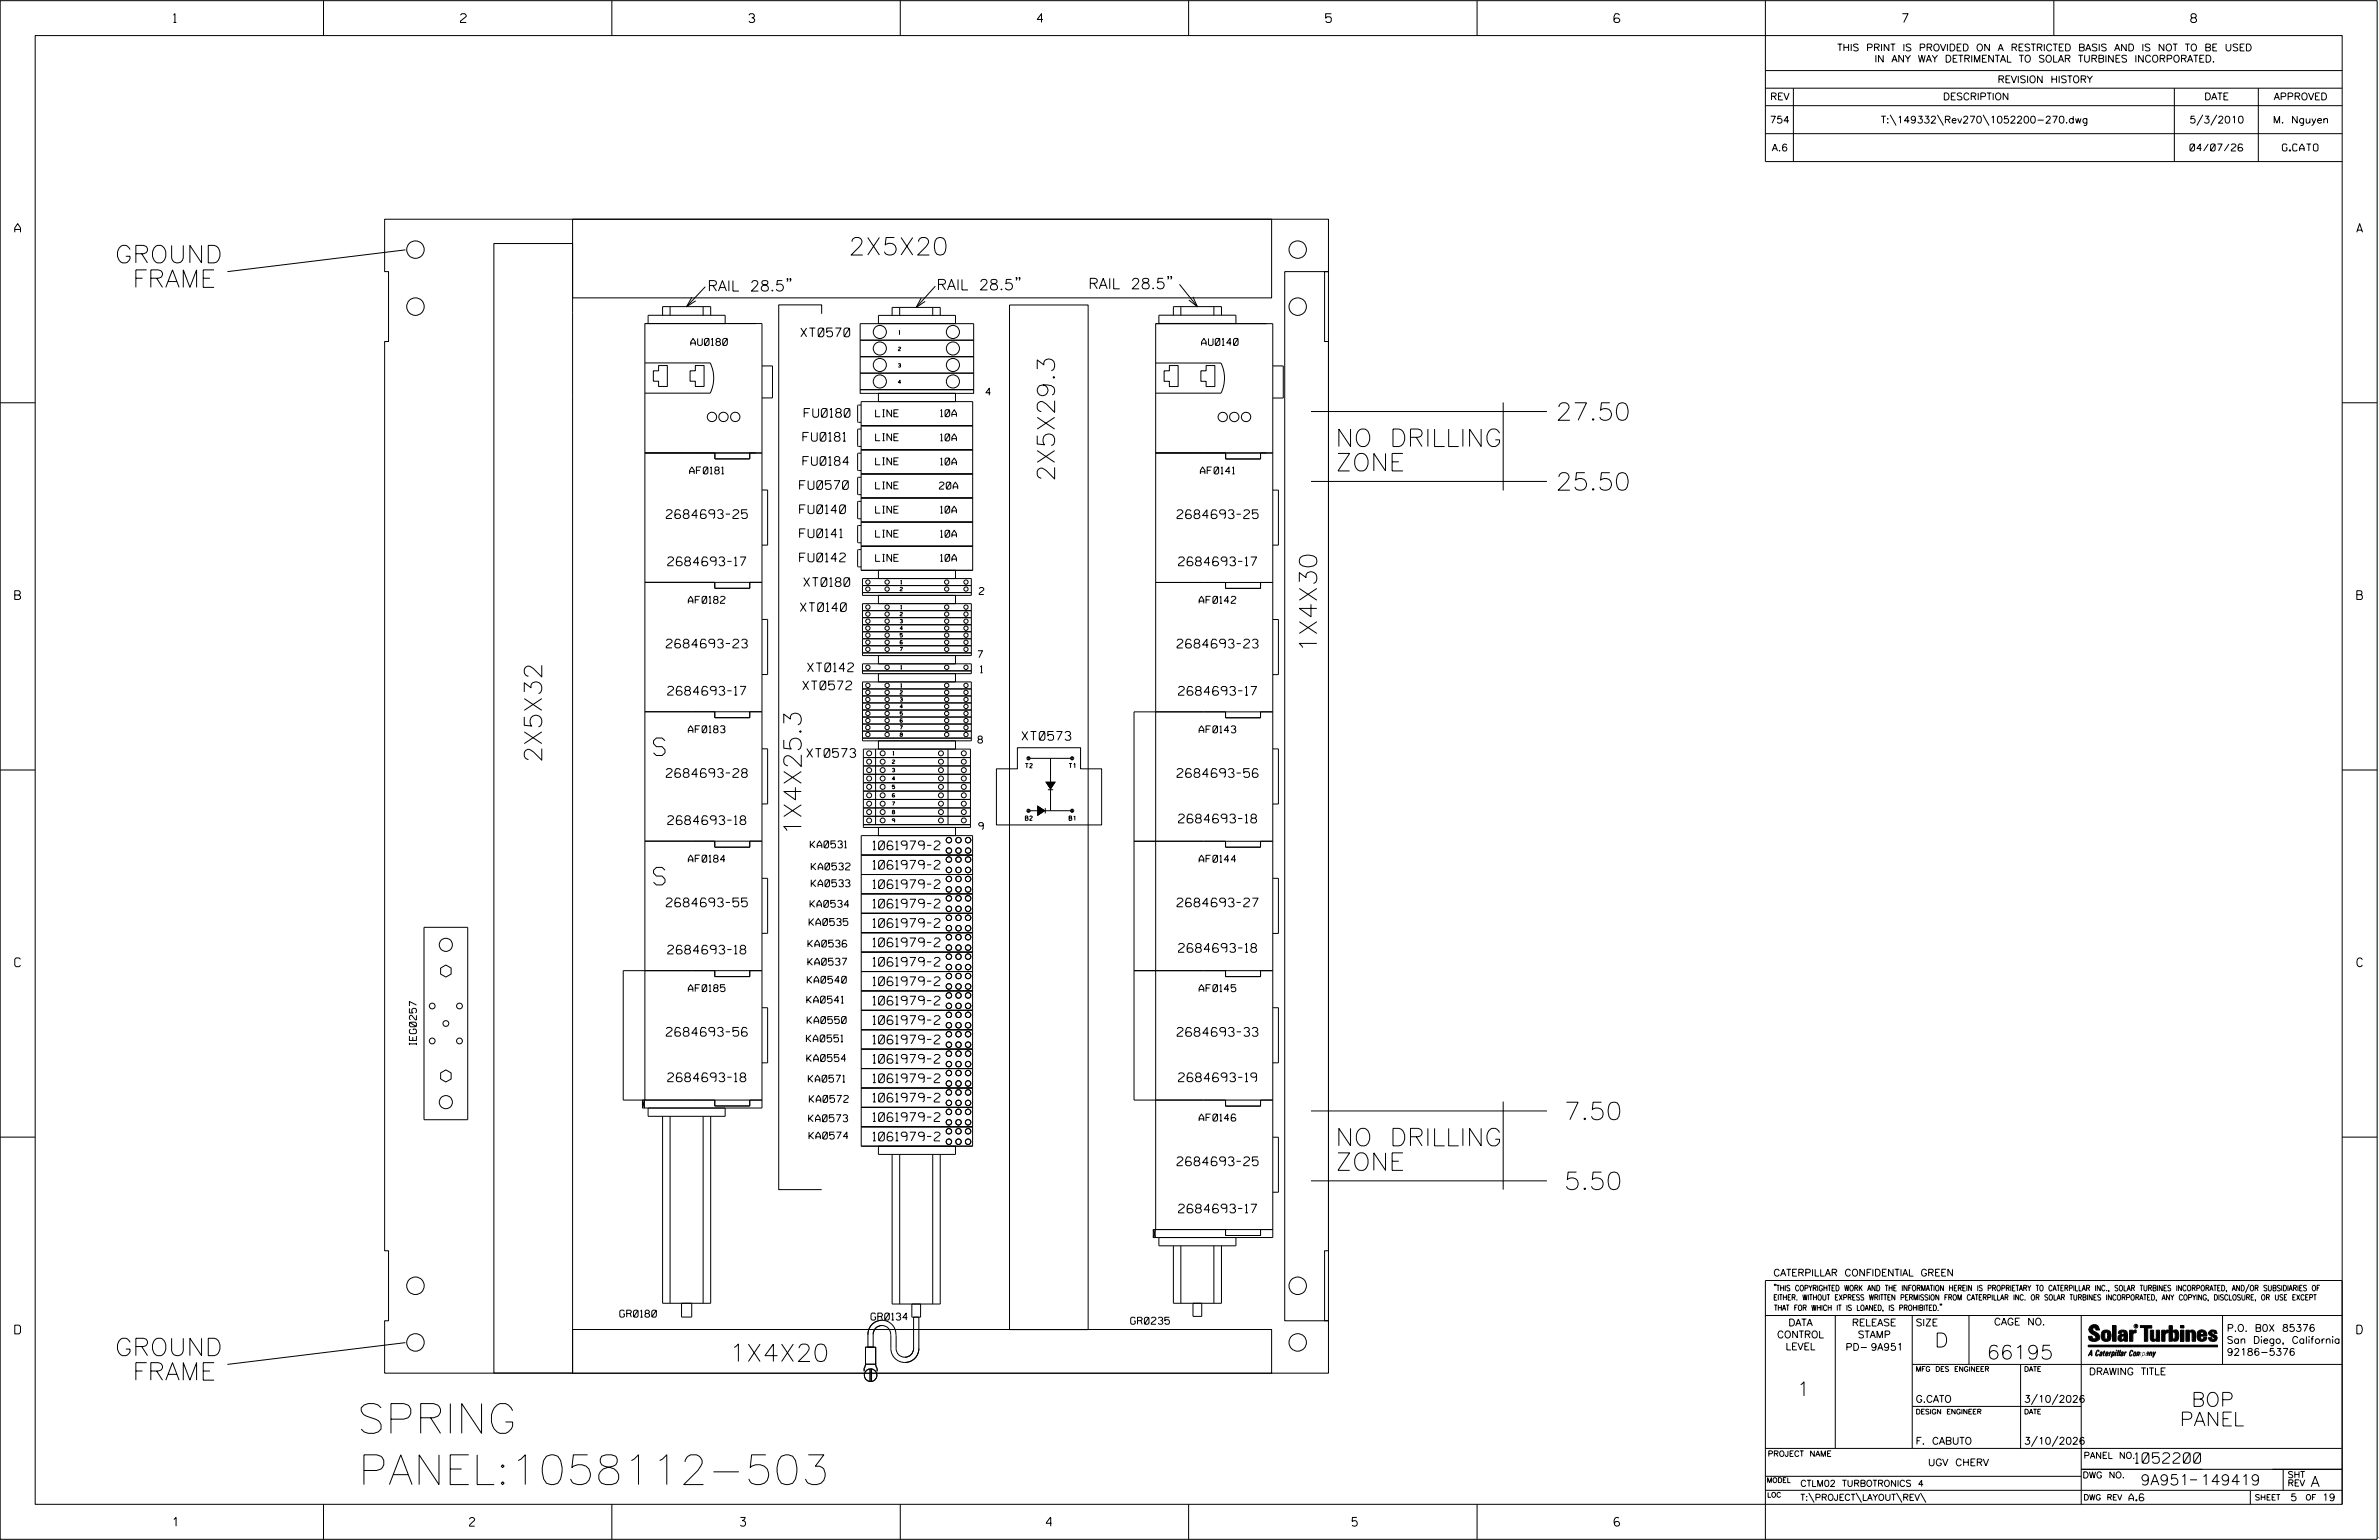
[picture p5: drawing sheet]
<svg xmlns="http://www.w3.org/2000/svg" width="864mm" height="559mm" viewBox="0 0 864 559" stroke-linecap="round" stroke-linejoin="round" font-family="sans-serif">
<defs><g id="words">
<g font-size="10.8">
<text x="129.6" y="520.1">SPRING</text>
<text x="130.1" y="538.7">PANEL:1058112-503</text>
</g>
<g font-size="6.3">
<text x="41.8" y="95.4">GROUND</text>
<text x="308.1" y="92.5">2X5X20</text>
<text x="44.3" y="104.3">FRAME</text>
<text x="564.7" y="152.5">27.50</text>
<text x="484.8" y="162">NO DRILLING</text>
<text x="484.8" y="170.9">ZONE</text>
<text x="382.9" y="174.7" transform="rotate(-90 382.9 174.7)">2X5X29.3</text>
<text x="564.7" y="177.9">25.50</text>
<text x="478" y="236.8" transform="rotate(-90 478 236.8)">1X4X30</text>
<text x="237.2" y="274.1">S</text>
<text x="196.7" y="276.8" transform="rotate(-90 196.7 276.8)">2X5X32</text>
<text x="290.9" y="303.2" transform="rotate(-90 290.9 303.2)">1X4X25.3</text>
<text x="237.2" y="321.1">S</text>
<text x="567.7" y="406.3">7.50</text>
<text x="484.8" y="415.8">NO DRILLING</text>
<text x="484.8" y="424.7">ZONE</text>
<text x="567.7" y="431.7">5.50</text>
<text x="41.8" y="491.9">GROUND</text>
<text x="264.7" y="494">1X4X20</text>
<text x="44.3" y="500.8">FRAME</text>
</g>
<g font-size="5.1">
<text x="702.3" y="488.8">D</text>
<text x="721.2" y="493.2">66195</text>
<text x="652.2" y="506.5">1</text>
<text x="795.5" y="510.3">BOP</text>
<text x="791.3" y="517.4">PANEL</text>
</g>
<g font-size="3.8">
<text x="256.8" y="105.6">RAIL 28.5&quot;</text>
<text x="340" y="105.2">RAIL 28.5&quot;</text>
<text x="395" y="104.8">RAIL 28.5&quot;</text>
<text x="775.1" y="531">1052200</text>
<text x="777" y="538.9">9A951</text>
<text x="798.8" y="538.9">149419</text>
<text x="838.8" y="539.5">A</text>
</g>
<g font-size="3.2">
<text x="63" y="8.2">1</text>
<text x="167.2" y="8.2">2</text>
<text x="271.8" y="8.2">3</text>
<text x="376.5" y="8.2">4</text>
<text x="481.2" y="8.2">5</text>
<text x="690.6" y="8.2">7</text>
<text x="795.3" y="8.2">8</text>
<text x="5.4" y="84.3">A</text>
<text x="855.5" y="84.3">A</text>
<text x="290.7" y="122.2">XT0570</text>
<text x="291.9" y="151.4">FU0180</text>
<text x="291.5" y="160.1">FU0181</text>
<text x="291.5" y="168.8">FU0184</text>
<text x="290.3" y="177.6">FU0570</text>
<text x="241.9" y="188.1">2684693-25</text>
<text x="290.3" y="186.4">FU0140</text>
<text x="427.3" y="188.2">2684693-25</text>
<text x="290.3" y="195.1">FU0141</text>
<text x="290.3" y="203.9">FU0142</text>
<text x="242.4" y="205.3">2684693-17</text>
<text x="427.8" y="205.3">2684693-17</text>
<text x="291.8" y="212.8">XT0180</text>
<text x="5.4" y="217.5">B</text>
<text x="290.6" y="221.9">XT0140</text>
<text x="855.6" y="217.5">B</text>
<text x="241.9" y="235.1">2684693-23</text>
<text x="427.3" y="235.1">2684693-23</text>
<text x="293.2" y="243.7">XT0142</text>
<text x="291.4" y="250.3">XT0572</text>
<text x="242.4" y="252.2">2684693-17</text>
<text x="427.8" y="252.3">2684693-17</text>
<text x="371" y="268.6">XT0573</text>
<text x="292.9" y="274.8">XT0573</text>
<text x="241.9" y="282.1">2684693-28</text>
<text x="427.3" y="282.1">2684693-56</text>
<text x="242.4" y="299.2">2684693-18</text>
<text x="427.8" y="298.6">2684693-18</text>
<text x="316.9" y="308.3">1061979-2</text>
<text x="316.9" y="315.4">1061979-2</text>
<text x="316.9" y="322.4">1061979-2</text>
<text x="241.9" y="329">2684693-55</text>
<text x="316.9" y="329.5">1061979-2</text>
<text x="427.3" y="329.1">2684693-27</text>
<text x="316.9" y="336.5">1061979-2</text>
<text x="242.4" y="346.2">2684693-18</text>
<text x="316.9" y="343.5">1061979-2</text>
<text x="427.8" y="345.5">2684693-18</text>
<text x="5.4" y="350.8">C</text>
<text x="316.9" y="350.6">1061979-2</text>
<text x="855.6" y="350.8">C</text>
<text x="316.9" y="357.6">1061979-2</text>
<text x="316.9" y="364.7">1061979-2</text>
<text x="316.9" y="371.7">1061979-2</text>
<text x="241.9" y="376">2684693-56</text>
<text x="427.3" y="376">2684693-33</text>
<text x="316.9" y="378.8">1061979-2</text>
<text x="316.9" y="385.8">1061979-2</text>
<text x="242.4" y="392.5">2684693-18</text>
<text x="316.9" y="392.8">1061979-2</text>
<text x="427.8" y="392.5">2684693-19</text>
<text x="316.9" y="399.9">1061979-2</text>
<text x="316.9" y="406.9">1061979-2</text>
<text x="316.9" y="414">1061979-2</text>
<text x="427.3" y="423">2684693-25</text>
<text x="427.8" y="440.1">2684693-17</text>
<text x="5.4" y="484">D</text>
<text x="855.6" y="484">D</text>
<text x="62.8" y="553.8">1</text>
<text x="170.4" y="553.8">2</text>
<text x="268.8" y="553.8">3</text>
<text x="379.8" y="553.8">4</text>
<text x="490.8" y="553.8">5</text>
<text x="585.9" y="553.8">6</text>
</g>
<g font-size="2.5">
<text x="666.9" y="18.5">THIS PRINT IS PROVIDED ON A RESTRICTED BASIS AND IS NOT TO BE USED</text>
<text x="680.5" y="22.6">IN ANY WAY DETRIMENTAL TO SOLAR TURBINES INCORPORATED.</text>
<text x="725.1" y="30">REVISION HISTORY</text>
<text x="642.6" y="36.3">REV</text>
<text x="705.3" y="36.3">DESCRIPTION</text>
<text x="800.2" y="36.3">DATE</text>
<text x="825.4" y="36.3">APPROVED</text>
<text x="642.4" y="44.7">754</text>
<text x="682.8" y="44.7">T:\149332\Rev270\1052200-270.dwg</text>
<text x="794.8" y="44.7">5/3/2010</text>
<text x="825.1" y="44.7">M. Nguyen</text>
<text x="643.2" y="54.8">A.6</text>
<text x="795" y="54.8">04/07/26</text>
<text x="828.5" y="54.8">G.CATO</text>
<text x="250.7" y="125.3">AU0180</text>
<text x="436.2" y="125.3">AU0140</text>
<text x="357.9" y="143.4">4</text>
<text x="317.8" y="151.2">LINE</text>
<text x="341.4" y="151.2">10A</text>
<text x="317.8" y="159.9">LINE</text>
<text x="341.4" y="160">10A</text>
<text x="250.3" y="172">AF0181</text>
<text x="317.8" y="168.7">LINE</text>
<text x="341.4" y="168.7">10A</text>
<text x="435.7" y="172">AF0141</text>
<text x="317.8" y="177.4">LINE</text>
<text x="341" y="177.5">20A</text>
<text x="317.8" y="186.2">LINE</text>
<text x="341.4" y="186.2">10A</text>
<text x="317.8" y="194.9">LINE</text>
<text x="341.4" y="194.9">10A</text>
<text x="317.8" y="203.7">LINE</text>
<text x="341.4" y="203.7">10A</text>
<text x="355.5" y="215.7">2</text>
<text x="249.9" y="218.9">AF0182</text>
<text x="435.3" y="218.9">AF0142</text>
<text x="355" y="238.7">7</text>
<text x="355.9" y="244.1">1</text>
<text x="249.9" y="265.9">AF0183</text>
<text x="355" y="269.6">8</text>
<text x="435.3" y="265.9">AF0143</text>
<text x="355.3" y="301">9</text>
<text x="294.1" y="307.7">KA0531</text>
<text x="249.9" y="312.9">AF0184</text>
<text x="294.5" y="315.7">KA0532</text>
<text x="435.3" y="312.9">AF0144</text>
<text x="294.5" y="321.8">KA0533</text>
<text x="294.1" y="329.2">KA0534</text>
<text x="293.7" y="335.8">KA0535</text>
<text x="293.3" y="343.7">KA0536</text>
<text x="293.3" y="350.2">KA0537</text>
<text x="249.9" y="359.8">AF0185</text>
<text x="293" y="356.8">KA0540</text>
<text x="435.3" y="359.8">AF0145</text>
<text x="292.9" y="364">KA0541</text>
<text x="293" y="371.4">KA0550</text>
<text x="151.2" y="379.2" transform="rotate(-90 151.2 379.2)">IEG0257</text>
<text x="292.7" y="378.1">KA0551</text>
<text x="292.9" y="385.2">KA0554</text>
<text x="293.4" y="392.7">KA0571</text>
<text x="293.8" y="400">KA0572</text>
<text x="293.6" y="407">KA0573</text>
<text x="435.3" y="406.8">AF0146</text>
<text x="293.7" y="413.3">KA0574</text>
<text x="643.8" y="463">CATERPILLAR CONFIDENTIAL GREEN</text>
<text x="225" y="477.9">GR0180</text>
<text x="316.2" y="479">GR0134</text>
<text x="410.4" y="480.5">GR0235</text>
<text x="645.1" y="485.5">CONTROL</text>
<text x="649.2" y="481.1">DATA</text>
<text x="672.3" y="481.1">RELEASE</text>
<text x="674.4" y="485.5">STAMP</text>
<text x="695.4" y="481.1">SIZE</text>
<text x="723.8" y="480.8">CAGE NO.</text>
<text x="808.4" y="483.1">P.O. B0X 85376</text>
<text x="648.2" y="489.8">LEVEL</text>
<text x="669.9" y="490">PD- 9A951</text>
<text x="808.4" y="487.5">San Diego, California</text>
<text x="808.4" y="491.8">92186-5376</text>
<text x="758.3" y="498.9">DRAWING TITLE</text>
<text x="695.4" y="508.9">G.CATO</text>
<text x="734.8" y="508.9">3/10/2026</text>
<text x="695.4" y="524.1">F. CABUTO</text>
<text x="734.8" y="524.1">3/10/2026</text>
<text x="699.9" y="531.9">UGV CHERV</text>
<text x="772.8" y="544.6">A.6</text>
<text x="831.4" y="544.6">5</text>
<text x="843" y="544.6">19</text>
</g>
<g font-size="2.3">
<text x="756.4" y="529.2">PANEL NO.</text>
<text x="653.5" y="539.4">CTLM02 TURBOTRONICS 4</text>
<text x="756" y="536.3">DWG NO.</text>
<text x="830.4" y="539.3">REV</text>
<text x="830.4" y="536.2">SHT</text>
<text x="653.5" y="544.5">T:\PROJECT\LAYOUT\REV\</text>
</g>
<g font-size="2">
<text x="643.8" y="468.4">&quot;THIS COPYRIGHTED WORK AND THE INFORMATION HEREIN IS PROPRIETARY TO CATERPILLAR INC., SOLAR TURBINES INCORPORATED, AND/OR SUBSIDIARIES OF</text>
<text x="643.8" y="471.8">EITHER. WITHOUT EXPRESS WRITTEN PERMISSION FROM CATERPILLAR INC. OR SOLAR TURBINES INCORPORATED, ANY COPYING, DISCLOSURE, OR USE EXCEPT</text>
<text x="644" y="475.6">THAT FOR WHICH IT IS LOANED, IS PROHIBITED.&quot;</text>
<text x="641.7" y="528.5">PROJECT NAME</text>
<text x="756.3" y="544.3">DWG REV</text>
<text x="818.5" y="544.3">SHEET</text>
<text x="836.9" y="544.3">OF</text>
</g>
<g font-size="1.8">
<text x="695.4" y="497.6">MFG DES ENGINEER</text>
<text x="734.8" y="497.6">DATE</text>
<text x="695.4" y="513.1">DESIGN ENGINEER</text>
<text x="734.8" y="513.1">DATE</text>
<text x="641.3" y="538">MODEL</text>
<text x="641.5" y="543.3">LOC</text>
</g>
<g font-size="1.6">
<text x="372.2" y="278.6">T2</text>
<text x="388.1" y="278.6">T1</text>
<text x="372.2" y="297.7">B2</text>
<text x="388.1" y="297.7">B1</text>
</g>
<g font-size="1.3">
<text x="326.3" y="121.2">1</text>
<text x="326.1" y="127.2">2</text>
<text x="326.1" y="133.2">3</text>
<text x="326.1" y="139.2">4</text>
<text x="326.8" y="214.4">2</text>
<text x="327" y="211.9">1</text>
<text x="327" y="220.9">1</text>
<text x="326.8" y="223.5">2</text>
<text x="326.8" y="226">3</text>
<text x="326.8" y="231.1">5</text>
<text x="326.8" y="228.6">4</text>
<text x="326.8" y="233.7">6</text>
<text x="326.8" y="236.2">7</text>
<text x="327" y="242.8">1</text>
<text x="326.8" y="251.9">2</text>
<text x="327" y="249.3">1</text>
<text x="326.8" y="254.4">3</text>
<text x="326.8" y="257">4</text>
<text x="326.8" y="262.1">6</text>
<text x="326.8" y="259.5">5</text>
<text x="326.8" y="267.2">8</text>
<text x="326.8" y="264.6">7</text>
<text x="324.1" y="274">1</text>
<text x="323.9" y="277">2</text>
<text x="323.9" y="280.1">3</text>
<text x="323.9" y="283.1">4</text>
<text x="323.9" y="286.2">5</text>
<text x="323.9" y="289.2">6</text>
<text x="323.9" y="292.3">7</text>
<text x="323.9" y="295.3">8</text>
<text x="323.9" y="298.3">9</text>
</g>
<text font-size=".9" x="775.1" y="481.7">R</text>
</g></defs>
<g fill="none" stroke="#000" stroke-width=".36">
<path d="M.1 .2h862.8v558.4h-862.8zM12.8 12.9h837.4v533h-837.4zM117.4 .2v12.7M222.1 .2v12.7M326.8 .2v12.7M431.5 .2v12.7M536.2 .2v12.7M587.9 5.5l-.5-.5h-1l-.5 1v1.7l.5 .4h1l.6-.4v-.6l-.6-.5h-1l-.5 .5M640.9 .2v58.4h209.3M745.6 .2v12.7M640.9 25.6h209.3M640.9 32h209.3"/>
<path d="M640.9 38.3h209.3M651 32v26.6M789.3 32v26.6M819.8 32v26.6M640.9 48.5h209.3M686.2 41.7l2.1 3.8M703.3 41.7l2.2 3.8M719.9 41.7l2.1 3.8M799.6 41.7l-2.1 3.8M804.7 41.7l-2.2 3.8M139.6 79.6h342.6v19h-1.4v25.3h1.4v329.9h-1.4v25.4h1.4v19.1h-342.6v-19.1h1.4v-25.4h-1.4v-329.9h1.4v-25.3h-1.4zM207.9 79.6h253.7v28.5h-253.7z"/>
<path d="M147.2 90.7l-64.7 7.9M179.3 88.4h28.6v409.8h-28.6zM466.4 98.6h15.8v380.6h-15.8zM240.5 114.4v-3.1h17.5v3.1M243.2 111.3v3.1M251.2 107.8l-2 3.5 3.4-2.2M255.2 111.3v3.1M256 104l-6.8 7.3M263.2 117.4v-3h-27.9v3M286 101.2h-.4h.4l-.4 1M287.1 101.2h-.4h.4l-.4 1M298.3 113.9v-3.3h-15.6v321.1h15.6"/>
<path d="M312.2 117.4h41.2v24h-41.2zM323.8 114.4v-2.9h17.5v2.9M326.6 111.5v2.9M334.4 108.1l-1.8 3.4 3.2-2.1M338.6 111.5v2.9M339.5 103.8l-6.9 7.7M346.9 117.4v-3h-28v3M366.5 110.7h28.5v371.8h-28.5zM369.1 100.8l-.1 .2-.2-.2h.3l-.3 .9M370.2 100.8l-.1 .2-.2-.2h.3l-.3 .9M420.7 114.4h28v3h-28zM424.2 100.4l-.2 .2-.1-.2h.3l-.3 1"/>
<path d="M425.3 100.4l-.2 .2-.1-.2h.3l-.3 1M425.9 114.4v-3.1h17.5v3.1M428.2 103.2l6.5 8.1M428.7 111.3v3.1M433 107.7l1.7 3.6-3.1-2.4M440.7 111.3v3.1M234.1 131.7h23.7a12.5 12.5 0 0 1 0 11h-23.7M239.1 132.6h3.2v7.6h-3.2v-1.9h-1.9v-3.8h1.9zM252.4 132.6h3.2v7.6h-3.2v-1.9h-1.9v-3.8h1.9zM276.6 132.8h3.8v11.6h-3.8M312.2 123.4h41.2M312.2 129.4h41.2"/>
<path d="M312.2 135.4h41.2M419.5 131.7h23.7a12.4 12.4 0 0 1 0 11h-23.7M424.5 132.6h3.2v7.7h-3.2v-1.9h-1.9v-3.9h1.9zM437.8 132.6h3.2v7.7h-3.2v-1.9h-1.9v-3.9h1.9zM462 132.8h3.8v11.6h-3.8M.1 146.2h12.7M312.2 141.4h41.2v1.3h-41.2zM312.6 147h-1l-.3 .2v5.8l.3 .2h1M312.6 155.7h-1l-.3 .3v5.7l.3 .3h1M312.6 145.7h40.5v61.2h-40.5zM312.6 154.5h40.5M346.9 145.7v-3h-28v3"/>
<path d="M475.9 149.3h85.7M545.7 146.1v31.9M850.2 146.2h12.7M234.1 164.4h42.5M259.5 164.4v2.1h12.7v-2.1M259.5 164.4v2.1M276.6 177.8h2.1v20h-2.1M312.6 164.4h-1l-.3 .3v5.8l.3 .2h1M312.6 173.2h-1l-.3 .2v5.8l.3 .3h1M312.6 163.2h40.5M312.6 172h40.5M419.5 164.4h42.5"/>
<path d="M444.9 164.4v2.1h12.7v-2.1M445 164.4v2.1M462 177.8h2.1v20h-2.1M475.9 174.7h85.7M312.6 181.9h-1l-.3 .3v5.8l.3 .2h1M312.6 190.7h-1l-.3 .2v5.8l.3 .3h1M312.6 199.4h-1l-.3 .3v5.8l.3 .2h1M312.6 180.7h40.5M312.6 189.4h40.5M312.6 198.2h40.5M234.1 211.3h42.5M259.5 211.3v2.2h12.7v-2.2"/>
<path d="M313.1 215h39.5M313.1 209.9h39.5v6.1h-39.5zM313.1 219h39.5v18.9h-39.5zM313.1 212.5h39.5M318.9 206.9v3M318.9 216v3M346.9 206.9v3M346.9 216v3M419.5 211.3h42.5M444.9 211.3v2.2h12.7v-2.2M276.6 224.8h2.1v20h-2.1M313.1 236.9h39.5"/>
<path d="M313.1 224.1h39.5M313.1 221.6h39.5M313.1 226.7h39.5M313.1 231.8h39.5M313.1 229.2h39.5M313.1 234.3h39.5M318.9 237.9v3M346.9 237.9v3M462 224.8h2.1v20h-2.1M234.1 258.3h42.5M259.5 258.3v2.1h12.7v-2.1M313.1 243.4h39.5"/>
<path d="M313.1 240.9h39.5v3.5h-39.5zM313.1 247.4h39.5v21.4h-39.5zM313.1 255.1h39.5M313.1 252.5h39.5M313.1 250h39.5M313.1 257.6h39.5M318.9 244.4v3M346.9 244.4v3M444.9 258.3v2.2h12.7v-2.2M462 258.3h-50.3v140.9h50.3M.1 279.4h12.7M276.6 271.7h2.1v20h-2.1"/>
<path d="M313.1 267.8h39.5M313.1 265.3h39.5M313.1 262.7h39.5M313.1 260.2h39.5M313.4 274.9h38.9M313.4 277.9h38.9M313.4 271.8h38.9v28.4h-38.9zM317.9 271.8v27.4M318.9 268.8v3M344.1 271.8v27.4M346.9 268.8v3M369.3 271.3h23v7.7h7.6v20.3h-38.2v-20.3h7.6z"/>
<path d="M373.7 275.2h15.1M381.4 275.2v19M462 271.7h2.1v20h-2.1M850.2 279.4h12.7M313.4 299.2h38.9M313.4 281h38.9M313.4 284h38.9M313.4 287.1h38.9M313.4 290.1h38.9M313.4 293.2h38.9M313.4 296.2h38.9M373.7 294.2h15.1"/>
<path d="M379.4 293.2v1.9M380.4 286.6h1.9M234.1 305.2h42.5M259.5 305.2v2.2h12.7v-2.2M276.6 318.7h2.1v20h-2.1M312.6 303.2h40.5v112.7h-40.5zM312.6 310.3h40.5M312.6 317.3h40.5M318.9 300.2v3M346.9 300.2v3M411.7 305.3h50.3M444.9 305.3v2.1h12.7v-2.1"/>
<path d="M462 318.7h2.1v20h-2.1M153.9 336.5h15.9v69.8h-15.9zM312.6 324.3h40.5M312.6 331.4h40.5M312.6 338.5h40.5M159.9 351.3l2-1.1 1.9 1.1v2.1l-1.9 1.1-2-1.1zM259.5 352.2v2.2h12.7v-2.2M276.6 352.2h-50.4v47h50.4M312.6 345.5h40.5M312.6 352.5h40.5M312.6 359.6h40.5M411.7 352.2h50.3"/>
<path d="M444.9 352.2v2.2h12.7v-2.2M276.6 365.7h2.1v20h-2.1M312.6 373.7h40.5M312.6 366.6h40.5M462 365.7h2.1v20h-2.1M159.9 389.3l2-1.1 1.9 1.1v2.2l-1.9 1.1-2-1.1zM233.2 399.2v2.9l.7-2.9v2.9zM234.1 399.2v-281.8h42.5v284.7h-43.4M259.5 399.2v2.1h12.7v-2.1M312.6 380.7h40.5M312.6 387.7h40.5M312.6 394.8h40.5"/>
<path d="M444.9 399.2v2.2h12.7v-2.2M545.7 399.7v32M.1 412.6h12.7M235.3 402.1v3h27.9v-3M240.5 405.1v67.8h17.5v-67.8M243.2 405.1v67.8M255.2 405.1v67.8M312.6 401.8h40.5M312.6 408.9h40.5M318.9 415.9v3h28v-3M323.8 418.9v54.3h17.5v-54.3M326.6 418.9v54.3"/>
<path d="M338.6 418.9v54.3M462 412.6h2.1v20h-2.1M475.9 403.1h85.7M850.2 412.6h12.7M475.9 428.5h85.7M418.6 446.2h43.4M418.6 446.2v2.9M418.6 446.2l.7 2.9v-2.9l-.7 2.9M419.5 446.2v-328.8h42.5v331.7h-43.4M420.7 449.1v2.9h28v-2.9M425.9 452v20.9h17.5v-20.9M428.7 452v20.9"/>
<path d="M440.7 452v20.9M444.9 446.2v2.1h12.7v-2.1M247.4 472.9v5h3.7v-5M331 473.2v4.7h3.2v-4.7M331.6 477.9v11.4a3.2 3.2 0 0 1-3.1 3.2 3.2 3.2 0 0 1-3.2-3.2v-4.7a5.1 5.1 0 0 0-4.9-5.5 5.1 5.1 0 0 0-5.3 5.2M333.6 477.9v11.3a5.1 5.1 0 0 1-5.1 5.2 5.1 5.1 0 0 1-5.1-5.1v-4.7a3.2 3.2 0 0 0-3-3.6 3.2 3.2 0 0 0-3.4 3.2v4.6h-1.9v-4.6M433.1 472.9v4.8h3.1v-4.8M640.9 477.3h209.3M644.2 466.1l-.1 .4M644.7 466.1l-.2 .4M666.2 477.3v48.3M694.2 477.3v48.3"/>
<path d="M704.4 473.3l-.1 .4M704.8 473.3l-.1 .4M714.8 477.3v17.8M755.5 477.3v68.6M806.8 477.3v17.8M816.5 466l-1.4 3.1M850.2 464.6h-209.3v94M850.2 464.8v81.1M147.2 487.2l-64.7 7.9M207.9 482.4h253.7v15.9h-253.7zM314.2 494.8l-.5 1.7v1.1M314.2 488.8h3.7v6.2h-3.7z"/>
<path d="M315.8 496.7v4.6M316.4 496.7v4.6M317.9 494.8l.1 1.1 .4 .6v1.1M694.2 495.1h156M733.5 495.1v30.5M758.6 481.4a2.02 2.02 0 0 1 3.1-.1l.5 1.3h-1.3l-.2-.6-.4-.2-.6 .1-.1 .4 .4 .7a2.46 2.46 0 0 1 2.2 2.9 2.83 2.83 0 0 1-3.8 .3l-.3-1.3h1.3l.2 .7 .6 .3 .5-.2 .2-.5-.4-.6-1.9-1.2-.4-.9zM759.2 491.3h-.7l.7-1.2v1.9h.2l-.1-2.1-1.3 2.1 .5-.5h.7M761.3 490l.3-.2 .4 .3-.1 .3-.3-.4-.4 .3-.3 1.6h.4l.4-.5-.3 .6-.4 .1-.3-.4zM762.6 490.6l.5-.1-.1 1.4h-.9a.74 .74 0 0 1 .9-.8l-.3 .7-.5 .1 .2-.5 .6-.2v-.5l-.7 .2zM763 483.2a2.17 2.17 0 0 1 3.1 0l.3 1.4-.3 1.5a2.17 2.17 0 0 1-3.1 0l-.3-1.5zM763.6 490.5l.4-.4 .2 .6h-.3l-.3 .9 .2 .4-.3-.1zM764.1 483.7l.5-.4 .4 .3v2.2l-.4 .2-.5-.2z"/>
<path d="M764.6 491.1l.6 .2v-.7l-.4-.1-.4 .6-.1 .8h.6M764.6 491.1l-.1 .8h.4M764.6 482.6v.8M764.8 490.7l.4 .1v.3h-.6zM765 491.5l-.1 .4zM766 490.5l-.5 1.5zM766 490.8l.4-.3-.4 .4M766.9 481h1.3v5.7h-1.3zM767 490.8l.5 .1-.3 .8-.4 .2zM767.3 490.5h-.5l-.5 2M767.3 490.5a.8 .8 0 0 1 .2 1 .8 .8 0 0 1-.9 .4l-.1 .6M767.3 490.5l-.1 .2"/>
<path d="M768.1 490.5l-.4 1.5zM768.2 489.9h.3l-.1 .2h-.2zM769 489.9l-.5 2.1zM769.7 489.9l-.6 2.1zM770.1 491.4l.5-.3-.5 .8zM770.4 491.9h.1M770.6 491.1l.1-.4-.7 .2 .1-.3 .6-.1 .2 .3-.5 1.1M770.6 491.1a.74 .74 0 0 0-.8 .8h.6M771 484.8h-.7l-.3 .6 .4 .7 .5-.3 .1-2.4h-.8l-.1 .4h-1.2a1.71 1.71 0 0 1 1.8-1.3 1.71 1.71 0 0 1 1.6 1.4v2.8h-1.1l-.1-.6M771 484.2l-1.5 .1a1.41 1.41 0 0 0 0 2.4l.5 .1 1.1-.7M771.2 486.1h-.1M771.4 490.5l.1 .3 .4-.3-.9 1.5z"/>
<path d="M771.5 490.8h.1M773 482.7h1.2v.5l.5-.5 .7-.1v1h-.6l-.5 .4-.1 2.7h-1.2zM773.3 490.3l.6-.4 .4 .2-.1 .4-.3-.4a1.28 1.28 0 0 0-.5 1.8l.6-.4-.1 .4-.8 .1zM774.7 490.8l.5-.3a.88 .88 0 0 1 .2 .9 .88 .88 0 0 1-.7 .7l-.2-.2zM774.8 490.9h.5l-.3 1h-.3l-.2-.2zM775.2 490.5l-.1 .2M776.8 481h4.3v.9h-1.5v4.8h-1.3M776.8 490.6l-.8 .2v-.3l-.4 1.5 .8-1.3v1.3l.3-1.2M779.3 491.1h.4M779.6 490.5h.3l-.3 1.4M779.6 490.7h.2l-.1 .4M779.7 491.1l-.1 .4"/>
<path d="M779.7 491.1l-.4 .2M780.1 492l.4-1.5 .1 .3 .3-.3 .3 .2-.3 1.3v-1.3l-.7 1.3M780.6 482.7h1.2v2.7l.1 .4 .4 .3 .4-.7v-2.7h1.2l.1 4h-1.3v-.5l-1.1 .6-.7-.3-.3-.7zM781.6 492.5l1-2-.8 1.3-.2-1.3-.2 2M784.7 482.7h1.2v.5l.5-.5 .7-.1v1h-.5l-.6 .4-.1 2.7h-1.2zM787.4 481h1.2v2a1.4 1.4 0 0 1 2.2 .2l.1 1.4-.4 1.9-1.5 .1-.4-.5v-1l.5 .9 .5-.3v-2.1l-.5-.4-.5 .7v2.8h-1.2zM791.5 482.7h1.3v4h-1.3zM791.5 481h1.3v.9h-1.3zM793.5 482.7h1.3v.4l.7-.5 1.1 .2 .4 .6v3.3h-1.2l-.3-3.4-.7 .2v3.2h-1.3zM794.8 483.1h.1M797.7 483.2a1.92 1.92 0 0 1 2.4-.5 1.92 1.92 0 0 1 1 2.1h-2.3v.8l.6 .5 .5-.3v-.5h1.2a1.83 1.83 0 0 1-2.1 1.4 1.83 1.83 0 0 1-1.5-2.1zM798.8 484.2v.6"/>
<path d="M799.1 483.4h.6l.2 .8h-1.1zM804.6 482.9a1.84 1.84 0 0 0-2.9 .8 3.3 3.3 0 0 0 2.2 1.9l-.5 .5-.4-.3-.1-.4h-1.2l.1 .6a1.92 1.92 0 0 0 2.9 .4M804.9 483.8h-1.2l-.2-.6-.5 .1-.1 .3 .1 .3 1.8 .9M805.1 488.1h-47.1v.6h47.1M694.2 510.3h61.3M739.6 505.8l-2.2 3.9M747.1 505.8l-2.2 3.9M640.9 525.6h209.2M640.9 535.7h114.6M739.6 521.1l-2.2 3.8M747.1 521.1l-2.2 3.8M755.5 533.2h94.7"/>
<path d="M795 537h2.6M828.8 533.2v7.6M117.4 545.9v12.7M222.1 545.9v12.7M326.8 545.9v12.7M431.5 545.9v12.7M536.2 545.9v12.7M640.9 540.8h209.3M656.6 541.7l2 3.5M673.8 541.7l1.9 3.5M688.4 541.7l2 3.5M697.2 541.7l1.9 3.5"/>
<path d="M816.9 541v4.9M863.5 558h.1"/>
<circle cx="150.8" cy="90.6" r="3.2"/>
<circle cx="471.1" cy="90.6" r="3.2"/>
<circle cx="150.8" cy="111.3" r="3.2"/>
<circle cx="471.1" cy="111.3" r="3.2"/>
<circle cx="319.4" cy="138.4" r="2.38"/>
<circle cx="319.4" cy="126.4" r="2.38"/>
<circle cx="319.4" cy="120.5" r="2.38"/>
<circle cx="319.4" cy="132.4" r="2.38"/>
<circle cx="345.9" cy="138.4" r="2.38"/>
<circle cx="345.9" cy="126.5" r="2.38"/>
<circle cx="345.9" cy="120.5" r="2.38"/>
<circle cx="345.9" cy="132.4" r="2.37"/>
<circle cx="258.4" cy="151.3" r="1.7"/>
<circle cx="262.6" cy="151.3" r="1.69"/>
<circle cx="266.9" cy="151.3" r="1.7"/>
<circle cx="443.9" cy="151.3" r="1.7"/>
<circle cx="448.1" cy="151.3" r="1.7"/>
<circle cx="452.3" cy="151.3" r="1.7"/>
<circle cx="315" cy="211.2" r=".79"/>
<circle cx="315.1" cy="213.8" r=".79"/>
<circle cx="322" cy="211.2" r=".79"/>
<circle cx="322" cy="213.8" r=".78"/>
<circle cx="343.7" cy="211.2" r=".79"/>
<circle cx="343.7" cy="213.8" r=".79"/>
<circle cx="350.7" cy="211.2" r=".78"/>
<circle cx="350.7" cy="213.7" r=".77"/>
<circle cx="315" cy="220.3" r=".8"/>
<circle cx="315" cy="222.8" r=".8"/>
<circle cx="315" cy="230.5" r=".8"/>
<circle cx="315" cy="227.9" r=".8"/>
<circle cx="315" cy="225.4" r=".8"/>
<circle cx="315" cy="235.6" r=".8"/>
<circle cx="315" cy="233.1" r=".79"/>
<circle cx="322" cy="220.3" r=".79"/>
<circle cx="322" cy="222.8" r=".79"/>
<circle cx="322" cy="230.5" r=".79"/>
<circle cx="322" cy="227.9" r=".79"/>
<circle cx="322" cy="235.6" r=".79"/>
<circle cx="322" cy="225.4" r=".79"/>
<circle cx="322" cy="233.1" r=".79"/>
<circle cx="343.7" cy="222.8" r=".8"/>
<circle cx="343.7" cy="220.3" r=".8"/>
<circle cx="343.7" cy="230.5" r=".8"/>
<circle cx="343.7" cy="235.6" r=".8"/>
<circle cx="343.7" cy="225.4" r=".8"/>
<circle cx="343.7" cy="227.9" r=".8"/>
<circle cx="343.7" cy="233.1" r=".79"/>
<circle cx="350.7" cy="220.3" r=".78"/>
<circle cx="350.7" cy="230.5" r=".78"/>
<circle cx="350.7" cy="222.8" r=".78"/>
<circle cx="350.7" cy="225.4" r=".78"/>
<circle cx="350.7" cy="235.6" r=".78"/>
<circle cx="350.7" cy="227.9" r=".78"/>
<circle cx="350.7" cy="233.1" r=".78"/>
<circle cx="315" cy="258.9" r=".8"/>
<circle cx="315" cy="251.2" r=".8"/>
<circle cx="315" cy="248.7" r=".8"/>
<circle cx="315" cy="253.8" r=".8"/>
<circle cx="315" cy="256.3" r=".8"/>
<circle cx="315" cy="242.1" r=".8"/>
<circle cx="322" cy="258.9" r=".79"/>
<circle cx="322" cy="248.7" r=".79"/>
<circle cx="322" cy="251.2" r=".79"/>
<circle cx="322" cy="253.8" r=".79"/>
<circle cx="322" cy="256.3" r=".79"/>
<circle cx="322" cy="242.1" r=".79"/>
<circle cx="343.7" cy="258.9" r=".8"/>
<circle cx="343.7" cy="248.7" r=".8"/>
<circle cx="343.7" cy="251.2" r=".8"/>
<circle cx="343.7" cy="253.8" r=".8"/>
<circle cx="343.7" cy="256.3" r=".8"/>
<circle cx="343.7" cy="242.1" r=".8"/>
<circle cx="350.7" cy="258.9" r=".78"/>
<circle cx="350.7" cy="248.7" r=".78"/>
<circle cx="350.7" cy="251.2" r=".78"/>
<circle cx="350.7" cy="253.8" r=".78"/>
<circle cx="350.7" cy="256.3" r=".78"/>
<circle cx="350.7" cy="242.1" r=".78"/>
<circle cx="315" cy="266.5" r=".8"/>
<circle cx="315" cy="264" r=".8"/>
<circle cx="315" cy="261.5" r=".79"/>
<circle cx="315.5" cy="273.3" r=".9"/>
<circle cx="315.5" cy="276.4" r=".9"/>
<circle cx="315.5" cy="279.4" r=".9"/>
<circle cx="320.4" cy="273.3" r=".9"/>
<circle cx="320.4" cy="276.4" r=".9"/>
<circle cx="320.4" cy="279.4" r=".9"/>
<circle cx="322" cy="266.5" r=".79"/>
<circle cx="322" cy="264" r=".79"/>
<circle cx="322" cy="261.5" r=".79"/>
<circle cx="341.6" cy="273.3" r=".9"/>
<circle cx="341.6" cy="276.4" r=".9"/>
<circle cx="341.6" cy="279.4" r=".9"/>
<circle cx="343.7" cy="266.5" r=".8"/>
<circle cx="343.7" cy="264" r=".8"/>
<circle cx="343.7" cy="261.5" r=".79"/>
<circle cx="349.9" cy="273.3" r=".9"/>
<circle cx="349.9" cy="276.4" r=".9"/>
<circle cx="349.9" cy="279.4" r=".89"/>
<circle cx="350.7" cy="266.5" r=".78"/>
<circle cx="350.7" cy="264" r=".78"/>
<circle cx="350.7" cy="261.4" r=".78"/>
<circle cx="315.5" cy="294.7" r=".9"/>
<circle cx="315.5" cy="285.5" r=".9"/>
<circle cx="315.5" cy="291.6" r=".9"/>
<circle cx="315.5" cy="282.5" r=".9"/>
<circle cx="315.5" cy="288.6" r=".9"/>
<circle cx="315.5" cy="297.7" r=".9"/>
<circle cx="320.4" cy="285.5" r=".9"/>
<circle cx="320.4" cy="294.7" r=".9"/>
<circle cx="320.4" cy="291.6" r=".9"/>
<circle cx="320.4" cy="282.5" r=".9"/>
<circle cx="320.4" cy="288.6" r=".9"/>
<circle cx="320.4" cy="297.7" r=".9"/>
<circle cx="341.6" cy="285.5" r=".9"/>
<circle cx="341.6" cy="294.7" r=".9"/>
<circle cx="341.6" cy="288.6" r=".9"/>
<circle cx="341.6" cy="282.5" r=".9"/>
<circle cx="341.6" cy="291.6" r=".9"/>
<circle cx="341.6" cy="297.7" r=".9"/>
<circle cx="349.9" cy="294.7" r=".9"/>
<circle cx="349.9" cy="285.5" r=".9"/>
<circle cx="349.9" cy="291.6" r=".89"/>
<circle cx="349.9" cy="282.5" r=".89"/>
<circle cx="349.9" cy="288.6" r=".89"/>
<circle cx="349.9" cy="297.7" r=".89"/>
<circle cx="344.4" cy="304.9" r="1"/>
<circle cx="344.4" cy="315.7" r="1"/>
<circle cx="344.5" cy="318.9" r=".99"/>
<circle cx="344.5" cy="308.6" r=".99"/>
<circle cx="344.5" cy="311.9" r=".99"/>
<circle cx="347.9" cy="304.9" r="1"/>
<circle cx="347.9" cy="315.7" r="1"/>
<circle cx="347.9" cy="308.6" r=".99"/>
<circle cx="347.9" cy="318.9" r=".99"/>
<circle cx="347.9" cy="311.9" r=".99"/>
<circle cx="351.4" cy="304.9" r="1"/>
<circle cx="351.4" cy="315.7" r="1"/>
<circle cx="351.4" cy="308.6" r=".99"/>
<circle cx="351.4" cy="318.9" r=".99"/>
<circle cx="351.4" cy="311.9" r=".99"/>
<circle cx="344.4" cy="336.8" r="1"/>
<circle cx="344.4" cy="322.7" r="1"/>
<circle cx="344.4" cy="326" r="1"/>
<circle cx="344.5" cy="329.8" r=".99"/>
<circle cx="344.5" cy="333" r=".99"/>
<circle cx="347.9" cy="336.8" r="1"/>
<circle cx="347.9" cy="322.7" r="1"/>
<circle cx="347.9" cy="326" r="1"/>
<circle cx="347.9" cy="333" r=".99"/>
<circle cx="347.9" cy="329.8" r=".99"/>
<circle cx="351.4" cy="336.8" r="1"/>
<circle cx="351.4" cy="322.7" r="1"/>
<circle cx="351.4" cy="326" r="1"/>
<circle cx="351.4" cy="329.8" r=".99"/>
<circle cx="351.4" cy="333" r=".99"/>
<circle cx="161.9" cy="342.8" r="2.38"/>
<circle cx="344.4" cy="340.1" r="1"/>
<circle cx="344.4" cy="358" r="1"/>
<circle cx="344.4" cy="347.1" r="1"/>
<circle cx="344.5" cy="350.9" r=".99"/>
<circle cx="344.5" cy="354.1" r=".99"/>
<circle cx="344.5" cy="343.9" r=".99"/>
<circle cx="347.9" cy="340.1" r="1"/>
<circle cx="347.9" cy="358" r="1"/>
<circle cx="347.9" cy="347.1" r="1"/>
<circle cx="347.9" cy="354.1" r=".99"/>
<circle cx="347.9" cy="350.9" r=".99"/>
<circle cx="347.9" cy="343.9" r=".99"/>
<circle cx="351.4" cy="340.1" r="1"/>
<circle cx="351.4" cy="347.1" r="1"/>
<circle cx="351.4" cy="358" r="1"/>
<circle cx="351.4" cy="350.9" r=".99"/>
<circle cx="351.4" cy="354.1" r=".99"/>
<circle cx="351.4" cy="343.9" r=".99"/>
<circle cx="156.9" cy="365" r="1.04"/>
<circle cx="156.9" cy="377.7" r="1.05"/>
<circle cx="161.8" cy="371.4" r="1.05"/>
<circle cx="166.8" cy="365" r="1.05"/>
<circle cx="166.8" cy="377.7" r="1.06"/>
<circle cx="344.4" cy="361.2" r="1"/>
<circle cx="344.4" cy="372" r="1"/>
<circle cx="344.4" cy="379.1" r="1"/>
<circle cx="344.5" cy="375.3" r=".99"/>
<circle cx="344.5" cy="365" r=".99"/>
<circle cx="344.5" cy="368.2" r=".99"/>
<circle cx="347.9" cy="372" r="1"/>
<circle cx="347.9" cy="361.2" r="1"/>
<circle cx="347.9" cy="379.1" r="1"/>
<circle cx="347.9" cy="375.3" r=".99"/>
<circle cx="347.9" cy="365" r=".99"/>
<circle cx="347.9" cy="368.2" r=".99"/>
<circle cx="351.4" cy="361.2" r="1"/>
<circle cx="351.4" cy="372" r="1"/>
<circle cx="351.4" cy="379.1" r="1"/>
<circle cx="351.4" cy="375.3" r=".99"/>
<circle cx="351.4" cy="365" r=".99"/>
<circle cx="351.4" cy="368.2" r=".99"/>
<circle cx="161.9" cy="399.9" r="2.38"/>
<circle cx="344.4" cy="393.2" r="1"/>
<circle cx="344.4" cy="396.4" r="1"/>
<circle cx="344.4" cy="382.3" r="1"/>
<circle cx="344.5" cy="389.4" r=".99"/>
<circle cx="344.5" cy="386.1" r=".99"/>
<circle cx="347.9" cy="396.4" r="1"/>
<circle cx="347.9" cy="393.2" r="1"/>
<circle cx="347.9" cy="382.3" r="1"/>
<circle cx="347.9" cy="389.4" r=".99"/>
<circle cx="347.9" cy="386.1" r=".99"/>
<circle cx="351.4" cy="393.2" r="1"/>
<circle cx="351.4" cy="396.4" r="1"/>
<circle cx="351.4" cy="382.3" r="1"/>
<circle cx="351.4" cy="386.1" r=".99"/>
<circle cx="351.4" cy="389.4" r=".99"/>
<circle cx="344.4" cy="414.3" r="1"/>
<circle cx="344.4" cy="403.5" r="1"/>
<circle cx="344.5" cy="407.2" r=".99"/>
<circle cx="344.5" cy="410.5" r=".99"/>
<circle cx="344.5" cy="400.2" r=".99"/>
<circle cx="347.9" cy="403.5" r="1"/>
<circle cx="347.9" cy="414.3" r="1"/>
<circle cx="347.9" cy="410.5" r=".99"/>
<circle cx="347.9" cy="407.2" r=".99"/>
<circle cx="347.9" cy="400.2" r=".99"/>
<circle cx="351.4" cy="414.3" r="1"/>
<circle cx="351.4" cy="403.5" r="1"/>
<circle cx="351.4" cy="407.2" r=".99"/>
<circle cx="351.4" cy="410.5" r=".99"/>
<circle cx="351.4" cy="400.2" r=".99"/>
<circle cx="150.8" cy="466.6" r="3.2"/>
<circle cx="471.1" cy="466.6" r="3.2"/>
<circle cx="150.8" cy="487.1" r="3.2"/>
<circle cx="316" cy="499" r="2.29"/>
<circle cx="471.1" cy="487.1" r="3.2"/>
<circle cx="775.4" cy="481.2" r=".69"/>
</g>
<g fill="#000">
<path d="M376.6 292.3l2.8 1.9-2.8 1.9zM379.4 283.7h3.9l-1.9 2.9zM768.1 490.5l-.4 1.5zM768.2 489.9h.3l-.1 .2h-.2zM769 489.9l-.5 2.1zM769.7 489.9l-.6 2.1zM791.5 481h1.3v.9h-1.3zM791.5 482.7h1.3v4h-1.3zM758 488.1h47.1v.6h-47.1z"/>
<path d="M372.6 275.2h1.5a.78 .78 0 0 1-.8 .7 .78 .78 0 0 1-.7-.7z" fill-rule="evenodd"/>
<path d="M372.8 274.6l.8-.1 .5 .7h-1.5z" fill-rule="evenodd"/>
<path d="M388.4 275.2h1.6a.76 .76 0 0 1-.8 .7 .76 .76 0 0 1-.8-.7z" fill-rule="evenodd"/>
<path d="M388.7 274.6l.8-.1 .5 .7h-1.6z" fill-rule="evenodd"/>
<path d="M372.6 294.2h1.5a.78 .78 0 0 1-.8 .8 .78 .78 0 0 1-.7-.8z" fill-rule="evenodd"/>
<path d="M372.8 293.7l.8-.2 .5 .7h-1.5z" fill-rule="evenodd"/>
<path d="M388.4 294.2h1.6a.76 .76 0 0 1-.8 .8 .76 .76 0 0 1-.8-.8z" fill-rule="evenodd"/>
<path d="M388.7 293.7l.8-.2 .5 .7h-1.6z" fill-rule="evenodd"/>
<path d="M759.2 489.9l-1.2 2.1 .5-.5h.7v.5h.2zM759.2 490.1v1.2h-.7z" fill-rule="evenodd"/>
<path d="M758.6 481.4a2.02 2.02 0 0 1 3.1-.1l.5 1.3h-1.3l-.2-.6-.4-.2-.6 .1-.1 .4 .4 .7a2.46 2.46 0 0 1 2.2 2.9 2.83 2.83 0 0 1-3.8 .3l-.3-1.3h1.3l.2 .7 .6 .3 .5-.2 .2-.5-.4-.6-1.9-1.2-.4-.9z" fill-rule="evenodd"/>
<path d="M761.3 490l.3-.2 .4 .3-.1 .3-.3-.4-.4 .3-.3 1.6h.4l.4-.5-.3 .6-.4 .1-.3-.4z" fill-rule="evenodd"/>
<path d="M762.6 490.6l.5-.1-.1 1.4h-.9a.74 .74 0 0 1 .9-.8l-.6 .3-.2 .5 .5-.1 .3-.6v-.5l-.7 .2z" fill-rule="evenodd"/>
<path d="M763.6 490.5l.4-.4 .2 .6h-.3l-.3 .9 .2 .4-.3-.1z" fill-rule="evenodd"/>
<path d="M764.8 490.5l.5 .3-.1 .5h-.6l.6-.2v-.3l-.4-.1-.3 1.2h.4l.3-.4-.6 .6-.3-.2v-.4z" fill-rule="evenodd"/>
<path d="M763 483.2a2.17 2.17 0 0 1 3.1 0l.3 1.4-.3 1.5a2.17 2.17 0 0 1-3.1 0l-.3-1.5zM764.1 483.7v2.1l.5 .2 .4-.2v-2.2l-.4-.3z" fill-rule="evenodd"/>
<path d="M766 490.5v.3l.4-.1-.4 .2-.5 1.1z" fill-rule="evenodd"/>
<path d="M766.8 490.5l-.5 2 .3-.6a.71 .71 0 0 0 .9-.5 .71 .71 0 0 0-.4-.9zM767 490.8l.5 .1-.3 .8-.4 .2z" fill-rule="evenodd"/>
<path d="M766.9 481h1.3v5.7h-1.3z" fill-rule="evenodd"/>
<path d="M770.1 490.6l.6-.1 .2 .3-.4 1.2-.5 .1-.2-.5 .3-.5h.5l-.7 .5v.3l.4-.1 .4-.9-.5-.2-.2 .2z" fill-rule="evenodd"/>
<path d="M769.4 482.8l-.5 1h1.2l.1-.4h.8v.8l-1.5 .1a1.41 1.41 0 0 0 0 2.4l.5 .1 1.1-.7 .1 .6h1.1v-2.8a1.79 1.79 0 0 0-2.4-1.2zM770.3 484.8h.7l-.1 1-.5 .3-.4-.7z" fill-rule="evenodd"/>
<path d="M771.4 490.5l.1 .3 .4-.3-.9 1.5z" fill-rule="evenodd"/>
<path d="M773 482.7h1.2v.5l.5-.5 .7-.1v1h-.6l-.5 .4-.1 2.7h-1.2z" fill-rule="evenodd"/>
<path d="M773.3 490.3l.6-.4 .4 .2-.1 .4-.3-.4a1.28 1.28 0 0 0-.5 1.8l.6-.4-.3 .5h-.6z" fill-rule="evenodd"/>
<path d="M774.7 490.8l-.2 1.1h.7a.96 .96 0 0 0 0-1.4zM774.8 490.9h.5l-.1 .6-.5 .4-.2-.2z" fill-rule="evenodd"/>
<path d="M776 490.5v.3l.4-.3 .2 .3 .7-.2-.3 1.4v-1.3l-.6 1.3v-1.3l-.8 1.3z" fill-rule="evenodd"/>
<path d="M776.8 481h4.3v.9h-1.5v4.8h-1.3v-4.8h-1.5z" fill-rule="evenodd"/>
<path d="M777.9 490.5l-.5 2 .3-.6a.71 .71 0 0 0 .9-.5 .71 .71 0 0 0-.4-.9zM778.1 490.8l.3-.1 .1 .4-.5 .8-.2-.5z" fill-rule="evenodd"/>
<path d="M779.3 490.6l.6-.1-.3 1.5-.7-.1a.67 .67 0 0 1 .8-.8l-.6 .3-.1 .5 .4-.1 .4-.9-.4-.2-.3 .2z" fill-rule="evenodd"/>
<path d="M780.5 490.5l.1 .3 .3-.3 .3 .2-.3 1.3v-1.3l-.8 1.3z" fill-rule="evenodd"/>
<path d="M780.6 482.7h1.2v2.7l.1 .4 .4 .3 .4-.7v-2.7h1.2l.1 4h-1.3v-.5l-1.1 .6-.7-.3-.3-.7z" fill-rule="evenodd"/>
<path d="M781.6 490.5l.2 1.3 .8-1.3-1.2 2z" fill-rule="evenodd"/>
<path d="M784.7 482.7h1.2v.5l.5-.5 .7-.1v1h-.5l-.6 .4-.1 2.7h-1.2z" fill-rule="evenodd"/>
<path d="M787.4 481h1.2v2a1.4 1.4 0 0 1 2.2 .2l.1 1.4-.4 1.9-1.5 .1-.4-.5v-1l.5 .9 .5-.3v-2.1l-.5-.4-.5 .7v2.8h-1.2z" fill-rule="evenodd"/>
<path d="M793.5 482.7h1.3v.4a1.29 1.29 0 0 1 2.2 .3v3.3h-1.2l-.3-3.4-.7 .2v3.2h-1.3z" fill-rule="evenodd"/>
<path d="M797.7 483.2a1.92 1.92 0 0 1 2.4-.5 1.92 1.92 0 0 1 1 2.1h-2.3v.8l.6 .5 .5-.3v-.5h1.2a1.83 1.83 0 0 1-2.1 1.4 1.83 1.83 0 0 1-1.5-2.1zM799.1 483.4l-.3 .8h1.1l-.2-.8z" fill-rule="evenodd"/>
<path d="M801.9 483.2a1.94 1.94 0 0 1 3 .1v.5h-1.2l-.2-.6-.5 .1-.1 .3 .1 .3 1.8 .9a1.2 1.2 0 0 1 .1 1.3 1.2 1.2 0 0 1-1.2 .7l-1.6-.4-.4-1h1.2l.1 .4 .4 .3 .5-.5a3.3 3.3 0 0 1-2.2-1.9z" fill-rule="evenodd"/>
<circle cx="761.4" cy="492" r=".07"/>
<circle cx="762.2" cy="485.1" r=".07"/>
<circle cx="769.3" cy="492" r=".07"/>
<circle cx="773.1" cy="486.7" r=".07"/>
<circle cx="791.5" cy="486.7" r=".07"/>
<circle cx="791.5" cy="481" r=".07"/>
<circle cx="794.8" cy="486.7" r=".07"/>
</g>
<use href="#words"/>
</svg>
